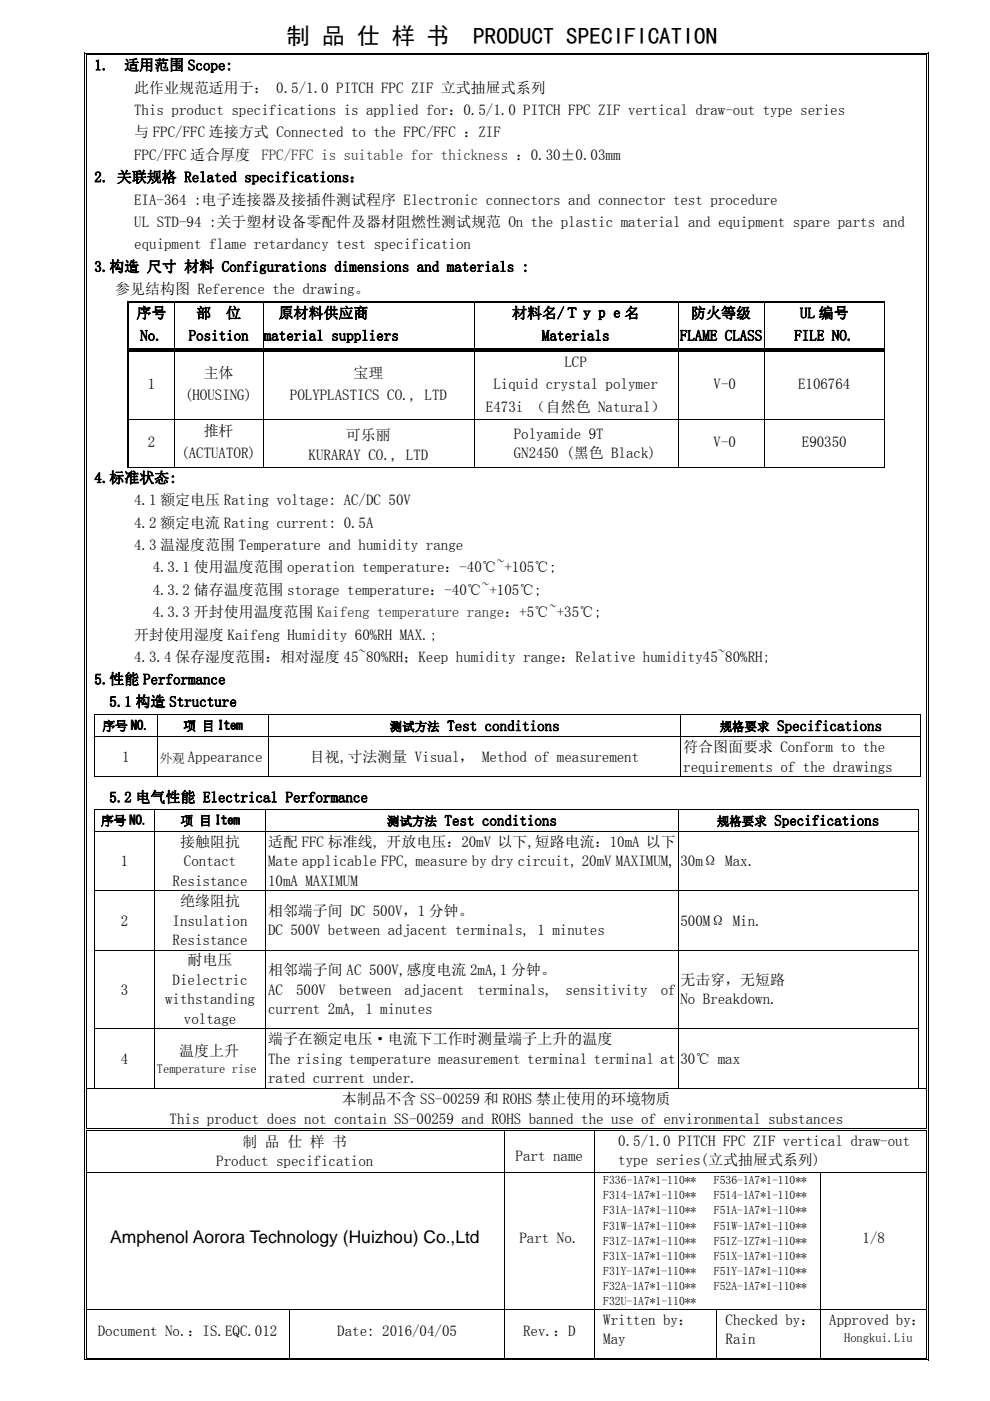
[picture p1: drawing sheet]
<svg xmlns="http://www.w3.org/2000/svg" width="210mm" height="297mm" viewBox="0 0 210 297" stroke-linecap="round" stroke-linejoin="round" font-family="sans-serif">
<defs><g id="words">
<g font-size="4.9">
<text x="60.9" y="9.4">制 品 仕 样 书</text>
<text x="100.4" y="9.4">PRODUCT SPECIFICATION</text>
</g>
<text font-size="3.7" x="23.4" y="263.6">Amphenol Aorora Technology (Huizhou) Co.,Ltd</text>
<g font-size="3.2">
<text x="20" y="14.9">1.</text>
<text x="26.4" y="14.9">适用范围 Scope:</text>
<text x="28.4" y="19.6">此作业规范适用于： 0.5/1.0 PITCH FPC ZIF 立式抽屉式系列</text>
<text x="28.4" y="24.4">This product specifications is applied for：0.5/1.0 PITCH FPC ZIF vertical draw-out type series</text>
<text x="28.4" y="29.1">与 FPC/FFC 连接方式 Connected to the FPC/FFC ：ZIF</text>
<text x="28.4" y="33.9">FPC/FFC 适合厚度</text>
<text x="20" y="38.6">2. 关联规格 Related specifications：</text>
<text x="28.4" y="43.4">EIA-364 :电子连接器及接插件测试程序 Electronic connectors and connector test procedure</text>
<text x="28.5" y="48.1">UL STD-94 :关于塑材设备零配件及器材阻燃性测试规范 On the plastic material and equipment spare parts and</text>
<text x="28.5" y="52.9">equipment flame retardancy test specification</text>
<text x="20" y="57.6">3.构造 尺寸 材料 Configurations dimensions and materials :</text>
<text x="24.4" y="62.4">参见结构图 Reference the drawing。</text>
<text x="29" y="67.5">序号</text>
<text x="41.6" y="67.5">部</text>
<text x="47.9" y="67.5">位</text>
<text x="59.1" y="67.5">原材料供应商</text>
<text x="108.6" y="67.5">材料名/Ｔｙｐｅ名</text>
<text x="146.6" y="67.5">防火等级</text>
<text x="169.7" y="67.5">UL 编号</text>
<text x="29.7" y="72.2">No.</text>
<text x="40" y="72.2">Position</text>
<text x="55.9" y="72.2">material suppliers</text>
<text x="115" y="72.2">Materials</text>
<text x="119.7" y="77.7">LCP</text>
<text x="144.2" y="72.2">FLAME CLASS</text>
<text x="168.5" y="72.2">FILE NO.</text>
<text x="31.3" y="82.5">1</text>
<text x="43.2" y="80.1">主体</text>
<text x="75" y="80.1">宝理</text>
<text x="104.6" y="82.5">Liquid crystal polymer</text>
<text x="151.4" y="82.5">V-0</text>
<text x="169.3" y="82.5">E106764</text>
<text x="39.2" y="84.9">(HOUSING)</text>
<text x="61.5" y="84.9">POLYPLASTICS CO., LTD</text>
<text x="103.1" y="87.2">E473i （自然色 Natural）</text>
<text x="31.3" y="94.8">2</text>
<text x="43.2" y="92.4">推杆</text>
<text x="73.4" y="93.2">可乐丽</text>
<text x="109" y="93">Polyamide 9T</text>
<text x="151.4" y="94.8">V-0</text>
<text x="170.1" y="94.8">E90350</text>
<text x="38.4" y="97.2">(ACTUATOR)</text>
<text x="65.4" y="97.5">KURARAY CO., LTD</text>
<text x="109" y="97.2">GN2450 (黑色 Black)</text>
<text x="20" y="102.4">4.标准状态:</text>
<text x="28.4" y="107.1">4.1 额定电压 Rating voltage: AC/DC 50V</text>
<text x="28.4" y="111.9">4.2 额定电流 Rating current: 0.5A</text>
<text x="28.4" y="116.6">4.3 温湿度范围 Temperature and humidity range</text>
<text x="32.4" y="121.4">4.3.1 使用温度范围 operation temperature：-40℃~+105℃;</text>
<text x="32.4" y="126.1">4.3.2 储存温度范围 storage temperature：-40℃~+105℃;</text>
<text x="32.4" y="130.9">4.3.3 开封使用温度范围 Kaifeng temperature range：+5℃~+35℃;</text>
<text x="28.4" y="135.6">开封使用湿度 Kaifeng Humidity 60%RH MAX.;</text>
<text x="28.4" y="140.4">4.3.4 保存湿度范围：相对湿度 45~80%RH；Keep humidity range：Relative humidity45~80%RH;</text>
<text x="20" y="145.1">5.性能 Performance</text>
<text x="23.2" y="149.8">5.1 构造 Structure</text>
<text x="94.8" y="155">Test conditions</text>
<text x="164.8" y="155">Specifications</text>
<text x="25.9" y="161.6">1</text>
<text x="39.8" y="161.6">Appearance</text>
<text x="65.7" y="161.6">目视,寸法测量 Visual， Method of measurement</text>
<text x="144.9" y="159.5">符合图面要求 Conform to the</text>
<text x="144.9" y="163.6">requirements of the drawings</text>
<text x="23.2" y="170.1">5.2 电气性能 Electrical Performance</text>
<text x="38.2" y="179.6">接触阻抗</text>
<text x="56.9" y="179.6">适配 FFC 标准线, 开放电压：20mV 以下,短路电流：10mA 以下</text>
<text x="94.3" y="175">Test conditions</text>
<text x="164.2" y="175">Specifications</text>
<text x="25.6" y="183.7">1</text>
<text x="39" y="183.7">Contact</text>
<text x="56.9" y="183.7">Mate applicable FPC, measure by dry circuit, 20mV MAXIMUM,</text>
<text x="144.3" y="183.7">30mΩ Max.</text>
<text x="36.6" y="187.8">Resistance</text>
<text x="56.9" y="187.8">10mA MAXIMUM</text>
<text x="25.6" y="196.3">2</text>
<text x="36.6" y="196.3">Insulation</text>
<text x="38.2" y="192.2">绝缘阻抗</text>
<text x="56.9" y="194.2">相邻端子间 DC 500V，1 分钟。</text>
<text x="144.3" y="196.3">500MΩ Min.</text>
<text x="36.6" y="200.4">Resistance</text>
<text x="56.9" y="198.3">DC 500V between adjacent terminals, 1 minutes</text>
<text x="36.6" y="208.8">Dielectric</text>
<text x="39.8" y="204.7">耐电压</text>
<text x="56.9" y="206.8">相邻端子间 AC 500V,感度电流 2mA,1 分钟。</text>
<text x="144.3" y="208.8">无击穿，无短路</text>
<text x="25.6" y="210.9">3</text>
<text x="35" y="213">withstanding</text>
<text x="56.9" y="210.9">AC</text>
<text x="56.9" y="215">current 2mA, 1 minutes</text>
<text x="62.8" y="210.9">500V</text>
<text x="71.9" y="210.9">between</text>
<text x="85.8" y="210.9">adjacent</text>
<text x="101.3" y="210.9">terminals,</text>
<text x="119.9" y="210.9">sensitivity</text>
<text x="140.2" y="210.9">of</text>
<text x="144.3" y="213">No Breakdown.</text>
<text x="39" y="217.1">voltage</text>
<text x="56.9" y="221.4">端子在额定电压·电流下工作时测量端子上升的温度</text>
<text x="25.6" y="225.5">4</text>
<text x="38" y="223.8">温度上升</text>
<text x="56.9" y="225.5">The rising temperature measurement terminal terminal at</text>
<text x="144.3" y="225.5">30℃ max</text>
<text x="56.9" y="229.6">rated current under.</text>
<text x="36" y="238.3">This product does not contain SS-00259 and ROHS banned the use of environmental substances</text>
<text x="72.5" y="234.1">本制品不含 SS-00259 和 ROHS 禁止使用的环境物质</text>
<text x="51.4" y="243.1">制 品 仕 样 书</text>
<text x="131.1" y="242.9">0.5/1.0 PITCH FPC ZIF vertical draw-out</text>
<text x="45.9" y="247.2">Product specification</text>
<text x="109.4" y="246.1">Part name</text>
<text x="131.1" y="247">type series(立式抽屉式系列)</text>
<text x="110.2" y="263.6">Part No.</text>
<text x="182.9" y="263.6">1/8</text>
<text x="128" y="280.8">Written by：</text>
<text x="153.9" y="280.8">Checked by：</text>
<text x="175.9" y="280.8">Approved by：</text>
<text x="20.7" y="283.3">Document No.：IS.EQC.012</text>
<text x="71.5" y="283.3">Date: 2016/04/05</text>
<text x="111" y="283.3">Rev.：D</text>
<text x="128" y="285">May</text>
<text x="153.9" y="285">Rain</text>
</g>
<text font-size="3.2" fill="#2b2b2b" x="55.4" y="33.9">FPC/FFC is suitable for thickness ：0.30±0.03mm</text>
<g font-size="2.6">
<text x="21.8" y="154.7">序号 NO.</text>
<text x="38.9" y="154.7">项 目 Item</text>
<text x="82.7" y="155">测试方法</text>
<text x="152.6" y="155">规格要求</text>
<text x="33.9" y="161.6">外观</text>
<text x="21.5" y="174.8">序号 NO.</text>
<text x="38.3" y="174.8">项 目 Item</text>
<text x="82.1" y="175">测试方法</text>
<text x="152" y="175">规格要求</text>
<text x="33.3" y="227.4">Temperature rise</text>
<text x="179" y="284.4">Hongkui.Liu</text>
</g>
<g font-size="2.5">
<text x="128" y="251.1">F336-1A7*1-110**</text>
<text x="151.4" y="251.1">F536-1A7*1-110**</text>
<text x="128" y="254.3">F314-1A7*1-110**</text>
<text x="128" y="257.5">F31A-1A7*1-110**</text>
<text x="151.4" y="254.3">F514-1A7*1-110**</text>
<text x="151.4" y="257.5">F51A-1A7*1-110**</text>
<text x="128" y="260.7">F31W-1A7*1-110**</text>
<text x="128" y="263.9">F31Z-1A7*1-110**</text>
<text x="151.4" y="260.7">F51W-1A7*1-110**</text>
<text x="151.4" y="263.9">F51Z-1Z7*1-110**</text>
<text x="128" y="267.1">F31X-1A7*1-110**</text>
<text x="151.4" y="267.1">F51X-1A7*1-110**</text>
<text x="128" y="270.3">F31Y-1A7*1-110**</text>
<text x="128" y="273.5">F32A-1A7*1-110**</text>
<text x="151.4" y="270.3">F51Y-1A7*1-110**</text>
<text x="151.4" y="273.5">F52A-1A7*1-110**</text>
<text x="128" y="276.8">F32U-1A7*1-110**</text>
</g>
</g></defs>
<g fill="#000">
<path d="M17.8 11.2h.2v.5h-.2zM17.8 11.2h.6v.1h-.6zM18.2 11.5h.2v.2h-.2zM196.4 11.2h.6v.1h-.6zM196.4 11.5h.2v.2h-.2zM196.8 11.2h.2v.5h-.2zM27 63.9h.3v.4h-.3zM27 73.8h.3v.8h-.3zM36.9 64.3h.2zM36.9 74.5l.2 .1zM36.9 73.8h.8v.2h-.8zM36.9 74.3h.8v.2h-.8z"/>
<path d="M55.9 64.3h.1zM55.9 74.5l.1 .1zM55.9 73.8h.7v.2h-.7zM55.9 74.3h.7v.2h-.7zM100.5 64.3h.1zM100.5 74.5l.1 .1zM100.5 73.8h.7v.2h-.7zM100.5 74.3h.7v.2h-.7zM143.8 64.3h.1zM143.8 74.5l.1 .1zM143.8 73.8h.7v.2h-.7zM143.8 74.3h.7v.2h-.7z"/>
<path d="M162.1 64.3h.2zM162.1 74.5l.2 .1zM162.1 73.8h.8v.2h-.8zM162.1 74.3h.8v.2h-.8zM187.5 63.9h.2v.4h-.2zM187.5 73.8h.2v.8h-.2zM187.5 99h.2v.2h-.2zM20 151.4h.2v.2h-.2zM195.2 151.4h.2v.2h-.2zM195.2 156.2h.2v.1h-.2zM20 171.5h.2v.1h-.2zM194.6 171.5h.2v.1h-.2z"/>
<path d="M195.2 164.6h.2v.2h-.2zM17.8 230.8h.2v.1h-.2zM17.8 239.2h.2v.5h-.2zM18.2 230.8h.2v.1h-.2zM18.2 239.7h.2zM18.2 239.2h.2v.2h-.2zM18.2 239.5h.2v.2h-.2zM106.9 239.7h.2zM106.9 239.2h.5v.2h-.5zM106.9 239.5h.5v.2h-.5zM126 239.7h.1zM126 239.2h.5v.2h-.5z"/>
<path d="M126 239.5h.5v.2h-.5zM194.6 230.6h.2v.2h-.2zM196.4 230.8h.2v.1h-.2zM196.4 239.7h.2zM196.4 239.2h.2v.2h-.2zM196.4 239.5h.2v.2h-.2zM196.8 230.8h.2v.1h-.2zM196.8 239.7h.2zM196.8 239.2h.2v.5h-.2z"/>
</g>
<path d="M27 64.1h160.5M27.2 64.3v9.5M27.2 74.6v14.2M27.2 89v10" fill="none" stroke="#000" stroke-width=".34"/>
<g fill="none" stroke="#000" stroke-width=".21">
<path d="M17.9 11.7v219.1M18.3 11.7v219.1M18.4 11.3h178M18.4 11.6h178M196.5 11.7v219.1M196.9 11.7v219.1M37 64.3v9.5M37 74.6v14.2M55.9 64.3v9.5M55.9 74.6v14.2M100.5 64.3v9.5M100.5 74.6v14.2"/>
<path d="M143.8 64.3v9.5M143.8 74.6v14.2M162.2 64.3v9.5M162.2 74.6v14.2M187.6 64.3v9.5M187.6 74.6v14.2M27 88.9h160.7M27 99.1h9.9M37 89v10.2M37.1 99.1h18.8M55.9 89v10.2M56 99.1h44.5"/>
<path d="M100.5 89v10.2M100.6 99.1h43.2M143.8 89v10.2M143.9 99.1h18.2M162.2 89v10.2M162.3 99.1h25.2M187.6 89v10.2M20.1 151.6v4.6M20.1 156.3v8.5M33.4 151.6v4.6M33.4 156.3v8.5M56.9 151.6v4.6"/>
<path d="M56.9 156.3v8.5M144.4 151.6v4.6M144.4 156.3v8.5M195.2 151.5h-175.2M195.2 156.3h-175.2M195.3 151.6v4.6M195.3 156.3v8.5M20 164.7h13.3M20 171.6h174.8M20 176.3h174.8M20.1 171.6v4.6M20.1 176.4v12.4"/>
<path d="M32.8 171.6v4.6M32.8 176.4v12.4M33.5 164.7h23.4M56.4 171.6v4.6M56.4 176.4v12.4M57 164.7h87.3M143.8 171.6v4.6M143.8 176.4v12.4M144.5 164.7h50.7M194.7 171.6v4.6M194.7 176.4v12.4M20 188.9h174.8"/>
<path d="M20.1 189v12.4M32.8 189v12.4M56.4 189v12.4M143.8 189v12.4M194.7 189v12.4M20 201.4h174.8M20 218.1h174.8M20.1 201.5v16.5M20.1 218.2v12.6M32.8 201.5v16.5M32.8 218.2v12.6M56.4 201.5v16.5"/>
<path d="M56.4 218.2v12.6M143.8 201.5v16.5M143.8 218.2v12.6M194.7 201.5v16.5M194.7 218.2v12.6M17.9 230.9v8.3M17.9 239.7v8.7M18.3 230.9v8.3M18.3 239.7v8.7M18.4 230.9h178M18.4 239.3h88.5M18.4 239.6h88.5"/>
<path d="M20 230.7h12.7M32.9 230.7h23.4M56.5 230.7h87.2M107 239.7v8.7M107.4 239.3h18.6M107.4 239.6h18.6M126 239.7v8.7M126.5 239.3h69.9M126.5 239.6h69.9M143.9 230.7h50.7M196.5 230.9v8.3M196.5 239.7v8.7"/>
<path d="M196.9 230.9v8.3M196.9 239.7v8.7"/>
</g>
<path d="M27.3 73.9h9.6M27.3 74.4h9.6M37.7 73.9h18.2M37.7 74.4h18.2M56.6 73.9h43.9M56.6 74.4h43.9M101.2 73.9h42.6M101.2 74.4h42.6M144.5 73.9h17.6M144.5 74.4h17.6M162.9 73.9h24.6M162.9 74.4h24.6" fill="none" stroke="#000" stroke-width=".25"/>
<path d="M23.4 260.1h78.3v4.3h-78.3z" fill="#fff"/>
<g fill="#000">
<path d="M17.8 248.4h.2v.2h-.2zM18.2 248.4h.2v.2h-.2zM196.4 248.4h.2v.2h-.2zM196.8 248.4h.2v.2h-.2zM17.8 277.5h.2v.1h-.2zM18.2 277.5h.2v.1h-.2zM196.4 277.5h.2v.1h-.2zM196.8 277.5h.2v.1h-.2zM17.8 288.2h.6v.2h-.6zM18.2 287.9h.2v.2h-.2zM61.4 287.9h.5v.2h-.5zM106.9 287.9h.5v.2h-.5z"/>
<path d="M126 287.9h.5v.2h-.5zM126 288.2h.5v.2h-.5zM151.9 287.9h.5v.2h-.5zM173.9 287.9h.5v.2h-.5zM196.4 288.2h.6v.2h-.6zM196.4 287.9h.2v.2h-.2zM196.8 287.9h.2v.5h-.2z"/>
</g>
<g fill="none" stroke="#000" stroke-width=".21">
<path d="M17.9 248.6v28.9M18.3 248.6v28.9M18.4 248.5h178M107 248.6v28.9M126 248.6v28.9M174 248.6v28.9M196.5 248.6v28.9M196.9 248.6v28.9M17.9 277.6v10.8M18.3 277.6v10.3M18.4 277.6h178M61.5 277.6v10.3"/>
<path d="M107 277.6v10.3M126 277.6v10.3M152 277.6v10.3M174 277.6v10.3M196.5 277.6v10.3M196.9 277.6v10.3M18.4 288.3h107.6M18.4 288h43M61.9 288h45M107.4 288h18.6M126.5 288h25.4M152.4 288h21.5"/>
<path d="M174.4 288h22M196.4 288.3h-69.9"/>
</g>
<use href="#words"/>
</svg>
